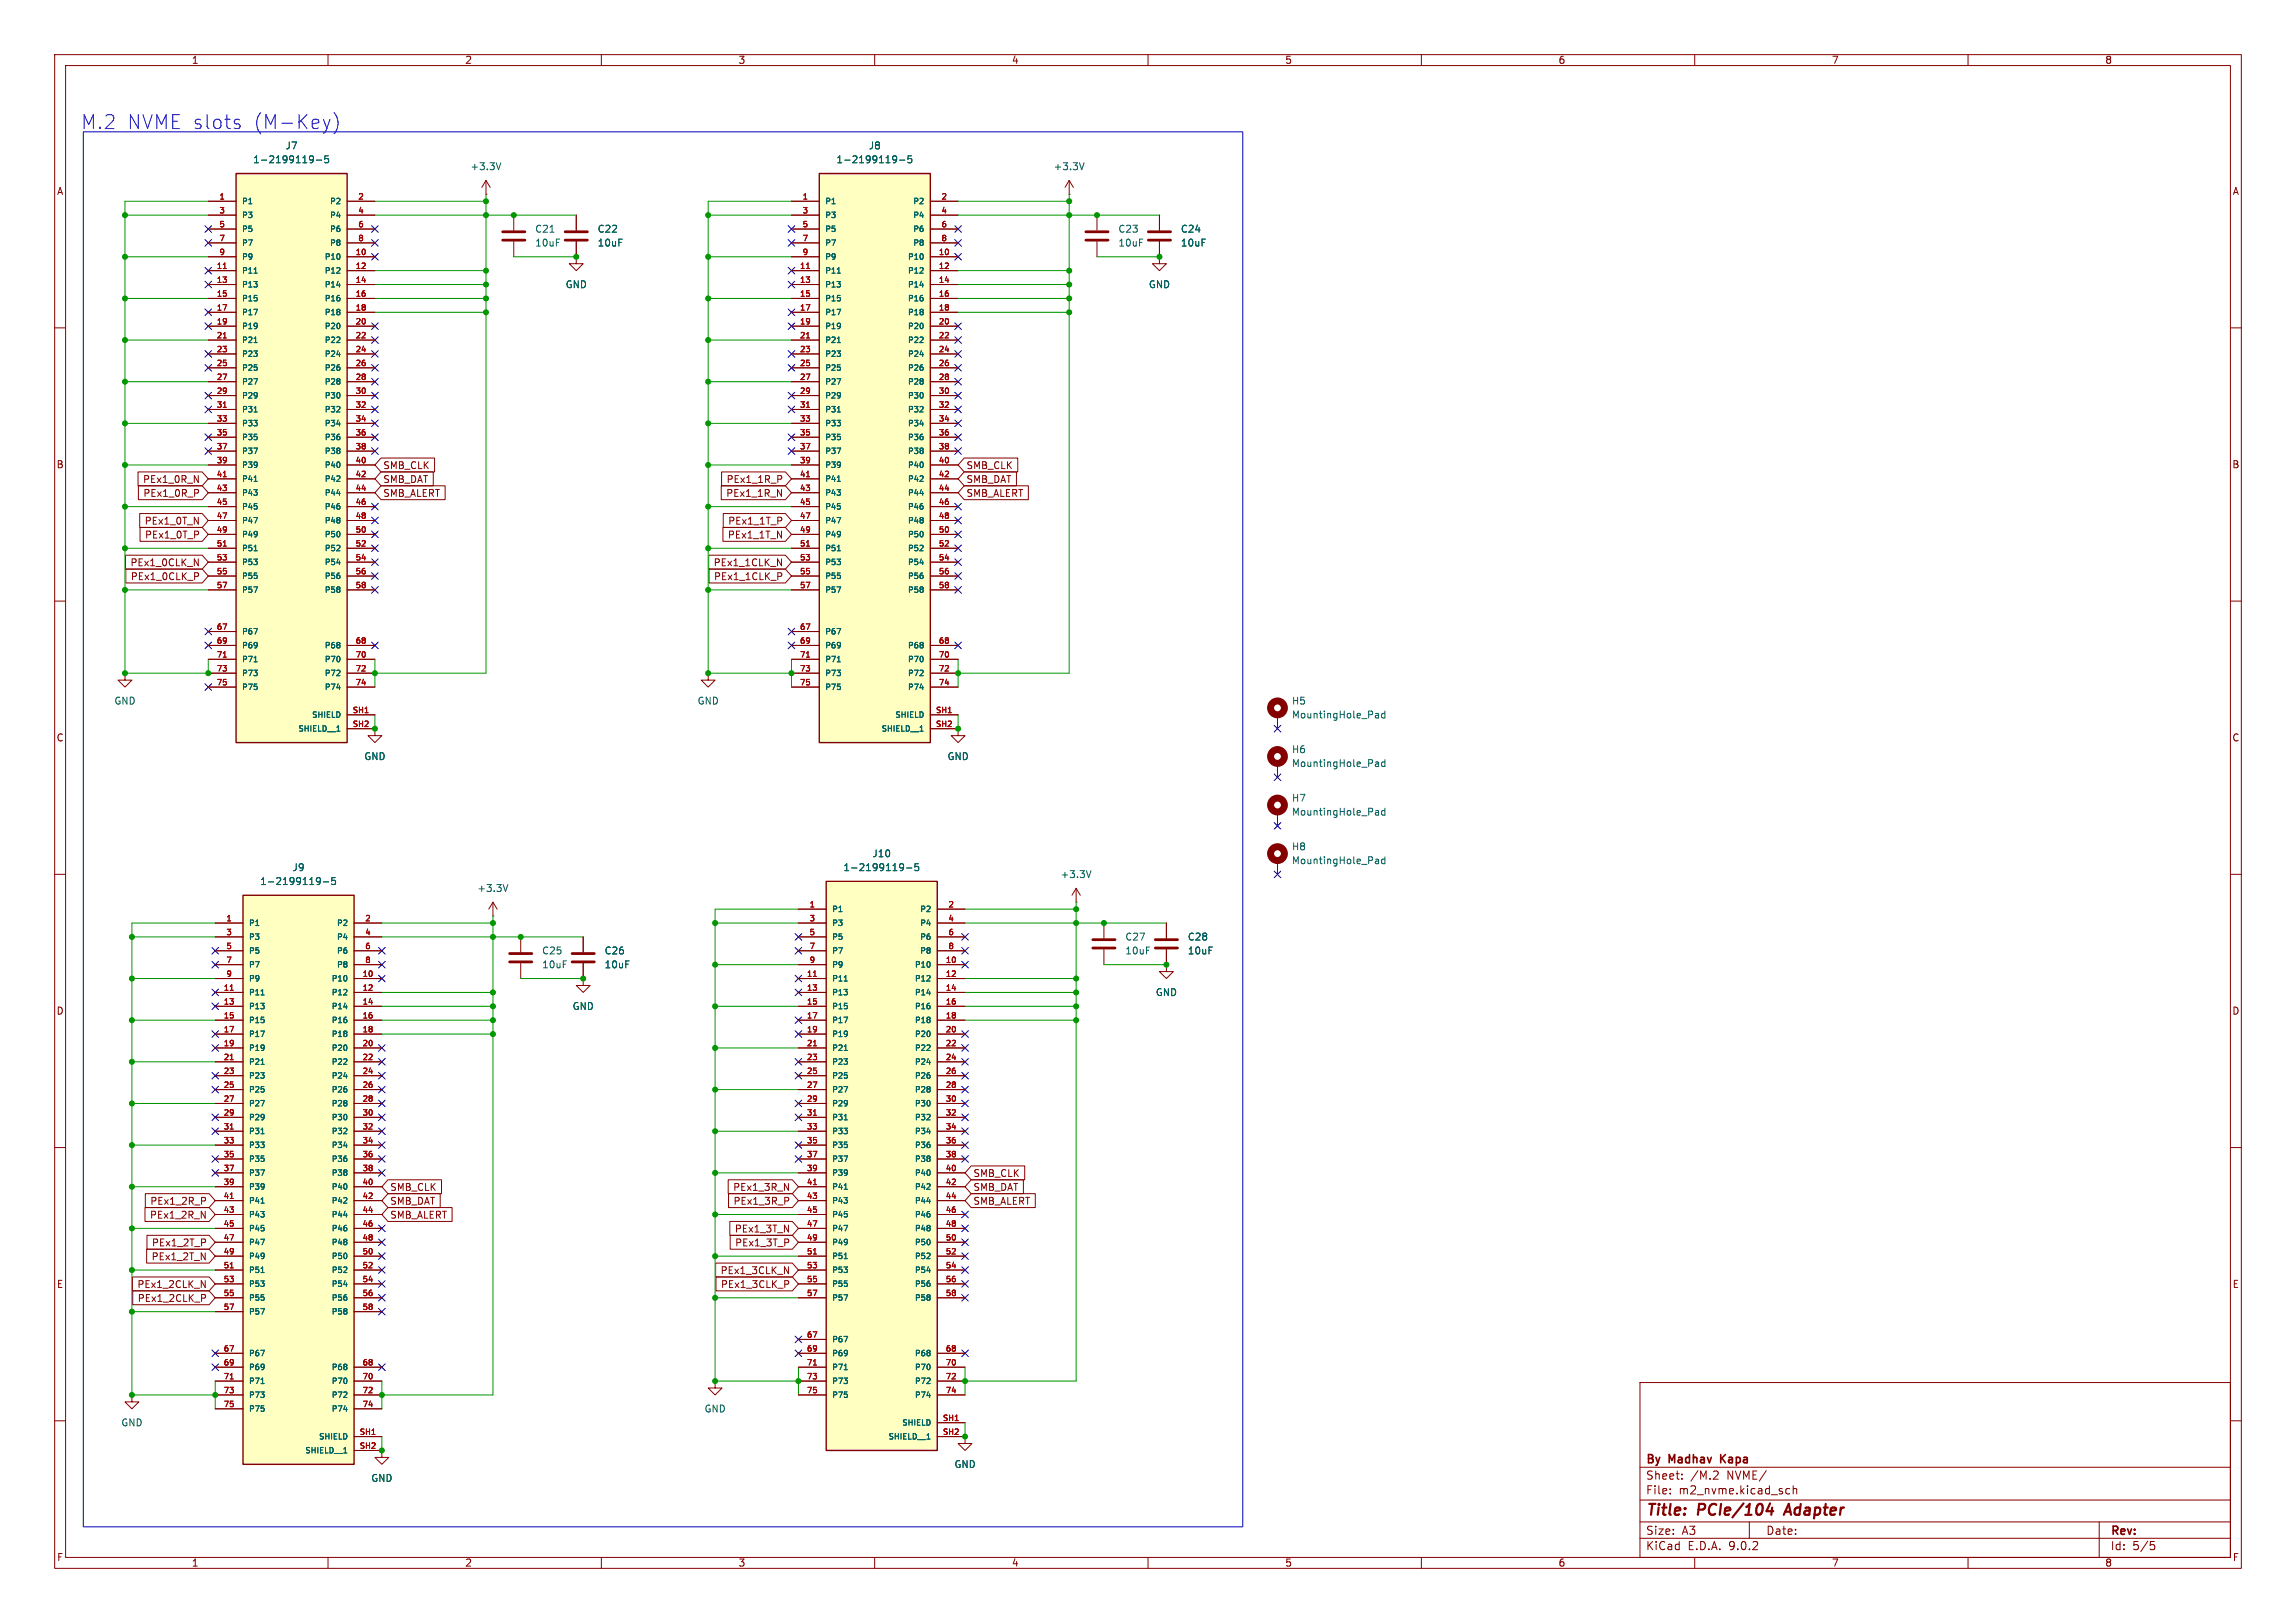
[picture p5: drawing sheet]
<svg xmlns="http://www.w3.org/2000/svg" width="420mm" height="297mm" viewBox="0 0 420 297" stroke-linecap="round" stroke-linejoin="round" font-family="sans-serif">
<defs><g id="words">
<g font-size="3.5" fill="#0000c2">
<text x="14.8" y="23.9">M.2</text>
<text x="23.2" y="23.9">NVME slots</text>
<text x="46.2" y="23.9">(M-Key)</text>
</g>
<g font-size="2.8" fill="#840000">
<text x="301" y="277.9">Title:</text>
<text x="310.6" y="277.9">PCIe/104</text>
<text x="327.4" y="277.9">Adapter</text>
</g>
<g font-size="2.1" fill="#840000">
<text x="301" y="268.2">By</text>
<text x="305.4" y="268.2">Madhav</text>
<text x="315.4" y="268.2">Kapa</text>
<text x="301" y="273.7">File:</text>
<text x="301" y="271">Sheet:</text>
<text x="307.1" y="273.7">m2_nvme.kicad_sch</text>
<text x="309.2" y="271">/M.2</text>
<text x="315.9" y="271">NVME/</text>
<text x="301" y="281.1">Size:</text>
<text x="307.6" y="281.1">A3</text>
<text x="323" y="281.1">Date:</text>
<text x="386" y="281.3">Rev:</text>
<text x="301" y="283.9">KiCad</text>
<text x="308.7" y="283.9">E.D.A.</text>
<text x="316.3" y="283.9">9.0.2</text>
<text x="386" y="283.9">Id:</text>
<text x="390.1" y="283.9">5/5</text>
</g>
<g font-size="1.8" fill="#840000">
<text x="35" y="11.9">1</text>
<text x="85" y="11.9">2</text>
<text x="135" y="11.9">3</text>
<text x="185" y="11.9">4</text>
<text x="235" y="11.9">5</text>
<text x="285" y="11.9">6</text>
<text x="335" y="11.9">7</text>
<text x="385" y="11.9">8</text>
<text x="10.3" y="35.9">A</text>
<text x="408.3" y="35.9">A</text>
<text x="10.3" y="85.9">B</text>
<text x="26.1" y="88.6">PEx1_0R_N</text>
<text x="70" y="86">SMB_CLK</text>
<text x="70" y="88.6">SMB_DAT</text>
<text x="132.8" y="88.6">PEx1_1R_P</text>
<text x="176.7" y="86">SMB_CLK</text>
<text x="176.7" y="88.6">SMB_DAT</text>
<text x="408.2" y="85.9">B</text>
<text x="26.1" y="91.1">PEx1_0R_P</text>
<text x="70" y="91.1">SMB_ALERT</text>
<text x="132.7" y="91.1">PEx1_1R_N</text>
<text x="176.7" y="91.1">SMB_ALERT</text>
<text x="26.4" y="96.2">PEx1_0T_N</text>
<text x="26.4" y="98.7">PEx1_0T_P</text>
<text x="133" y="98.7">PEx1_1T_N</text>
<text x="133.1" y="96.2">PEx1_1T_P</text>
<text x="23.8" y="103.8">PEx1_0CLK_N</text>
<text x="23.8" y="106.4">PEx1_0CLK_P</text>
<text x="130.4" y="103.8">PEx1_1CLK_N</text>
<text x="130.5" y="106.4">PEx1_1CLK_P</text>
<text x="10.3" y="135.9">C</text>
<text x="408.2" y="135.9">C</text>
<text x="10.3" y="185.9">D</text>
<text x="408.2" y="185.9">D</text>
<text x="178" y="215.6">SMB_CLK</text>
<text x="27.4" y="220.7">PEx1_2R_P</text>
<text x="71.3" y="220.7">SMB_DAT</text>
<text x="71.3" y="218.1">SMB_CLK</text>
<text x="134" y="218.1">PEx1_3R_N</text>
<text x="134.1" y="220.7">PEx1_3R_P</text>
<text x="178" y="218.1">SMB_DAT</text>
<text x="178" y="220.7">SMB_ALERT</text>
<text x="27.3" y="223.2">PEx1_2R_N</text>
<text x="71.3" y="223.2">SMB_ALERT</text>
<text x="134.3" y="225.7">PEx1_3T_N</text>
<text x="27.6" y="230.8">PEx1_2T_N</text>
<text x="27.7" y="228.3">PEx1_2T_P</text>
<text x="131.7" y="233.4">PEx1_3CLK_N</text>
<text x="134.4" y="228.3">PEx1_3T_P</text>
<text x="10.3" y="235.9">E</text>
<text x="25" y="235.9">PEx1_2CLK_N</text>
<text x="25.1" y="238.4">PEx1_2CLK_P</text>
<text x="131.8" y="235.9">PEx1_3CLK_P</text>
<text x="408.3" y="235.9">E</text>
<text x="10.3" y="285.9">F</text>
<text x="35" y="286.9">1</text>
<text x="85" y="286.9">2</text>
<text x="135" y="286.9">3</text>
<text x="185" y="286.9">4</text>
<text x="235" y="286.9">5</text>
<text x="285" y="286.9">6</text>
<text x="335" y="286.9">7</text>
<text x="385" y="286.9">8</text>
<text x="408.3" y="285.9">F</text>
</g>
<g font-size="1.8" fill="#006464">
<text x="52.1" y="27.5">J7</text>
<text x="158.8" y="27.5">J8</text>
<text x="46.2" y="30.1">1-2199119-5</text>
<text x="86" y="31.3">+3.3V</text>
<text x="152.9" y="30.1">1-2199119-5</text>
<text x="192.6" y="31.3">+3.3V</text>
<text x="97.8" y="42.8">C21</text>
<text x="97.8" y="45.3">10uF</text>
<text x="109.2" y="42.8">C22</text>
<text x="109.2" y="45.3">10uF</text>
<text x="204.5" y="42.8">C23</text>
<text x="204.5" y="45.3">10uF</text>
<text x="215.9" y="42.8">C24</text>
<text x="215.9" y="45.3">10uF</text>
<text x="103.4" y="52.9">GND</text>
<text x="210.1" y="52.9">GND</text>
<text x="20.8" y="129.1">GND</text>
<text x="127.5" y="129.1">GND</text>
<text x="236.2" y="129.1">H5</text>
<text x="236.2" y="131.7">MountingHole_Pad</text>
<text x="66.5" y="139.3">GND</text>
<text x="173.2" y="139.3">GND</text>
<text x="236.2" y="138">H6</text>
<text x="236.2" y="140.6">MountingHole_Pad</text>
<text x="236.2" y="146.9">H7</text>
<text x="236.2" y="149.5">MountingHole_Pad</text>
<text x="236.2" y="155.8">H8</text>
<text x="53.4" y="159.6">J9</text>
<text x="154.2" y="159.6">1-2199119-5</text>
<text x="159.5" y="157.1">J10</text>
<text x="193.9" y="160.9">+3.3V</text>
<text x="236.2" y="158.3">MountingHole_Pad</text>
<text x="47.5" y="162.2">1-2199119-5</text>
<text x="87.2" y="163.4">+3.3V</text>
<text x="205.7" y="172.3">C27</text>
<text x="217.2" y="172.3">C28</text>
<text x="99.1" y="174.9">C25</text>
<text x="99.1" y="177.4">10uF</text>
<text x="110.5" y="174.9">C26</text>
<text x="110.5" y="177.4">10uF</text>
<text x="205.7" y="174.9">10uF</text>
<text x="217.2" y="174.9">10uF</text>
<text x="104.6" y="185">GND</text>
<text x="211.3" y="182.5">GND</text>
<text x="22.1" y="261.2">GND</text>
<text x="128.8" y="258.7">GND</text>
<text x="174.5" y="268.8">GND</text>
<text x="67.8" y="271.4">GND</text>
</g>
<g font-size="1.4" fill="#a90000">
<text x="40" y="36.6">1</text>
<text x="40" y="39.1">3</text>
<text x="40" y="41.7">5</text>
<text x="65.4" y="36.6">2</text>
<text x="65.4" y="39.1">4</text>
<text x="65.4" y="41.7">6</text>
<text x="146.7" y="36.6">1</text>
<text x="146.7" y="39.1">3</text>
<text x="146.7" y="41.7">5</text>
<text x="172.1" y="36.6">2</text>
<text x="172.1" y="39.1">4</text>
<text x="172.1" y="41.7">6</text>
<text x="40" y="44.2">7</text>
<text x="40" y="46.7">9</text>
<text x="64.9" y="46.7">10</text>
<text x="65.4" y="44.2">8</text>
<text x="146.7" y="44.2">7</text>
<text x="146.7" y="46.7">9</text>
<text x="171.6" y="46.7">10</text>
<text x="172.1" y="44.2">8</text>
<text x="39.5" y="49.3">11</text>
<text x="39.5" y="51.8">13</text>
<text x="64.9" y="49.3">12</text>
<text x="64.9" y="51.8">14</text>
<text x="146.2" y="49.3">11</text>
<text x="146.2" y="51.8">13</text>
<text x="171.6" y="49.3">12</text>
<text x="171.6" y="51.8">14</text>
<text x="39.5" y="54.4">15</text>
<text x="39.5" y="56.9">17</text>
<text x="39.5" y="59.4">19</text>
<text x="64.9" y="54.4">16</text>
<text x="64.9" y="56.9">18</text>
<text x="64.9" y="59.4">20</text>
<text x="146.2" y="54.4">15</text>
<text x="146.2" y="56.9">17</text>
<text x="146.2" y="59.4">19</text>
<text x="171.6" y="54.4">16</text>
<text x="171.6" y="56.9">18</text>
<text x="171.6" y="59.4">20</text>
<text x="39.5" y="62">21</text>
<text x="39.5" y="64.5">23</text>
<text x="64.9" y="62">22</text>
<text x="64.9" y="64.5">24</text>
<text x="146.2" y="62">21</text>
<text x="146.2" y="64.5">23</text>
<text x="171.6" y="62">22</text>
<text x="171.6" y="64.5">24</text>
<text x="39.5" y="67.1">25</text>
<text x="39.5" y="69.6">27</text>
<text x="64.9" y="67.1">26</text>
<text x="64.9" y="69.6">28</text>
<text x="146.2" y="67.1">25</text>
<text x="146.2" y="69.6">27</text>
<text x="171.6" y="67.1">26</text>
<text x="171.6" y="69.6">28</text>
<text x="39.5" y="72.1">29</text>
<text x="39.5" y="74.7">31</text>
<text x="39.5" y="77.2">33</text>
<text x="64.9" y="72.1">30</text>
<text x="64.9" y="74.7">32</text>
<text x="64.9" y="77.2">34</text>
<text x="146.2" y="72.1">29</text>
<text x="146.2" y="74.7">31</text>
<text x="146.2" y="77.2">33</text>
<text x="171.6" y="72.1">30</text>
<text x="171.6" y="74.7">32</text>
<text x="171.6" y="77.2">34</text>
<text x="39.5" y="79.8">35</text>
<text x="39.5" y="82.3">37</text>
<text x="64.9" y="79.8">36</text>
<text x="64.9" y="82.3">38</text>
<text x="146.2" y="79.8">35</text>
<text x="146.2" y="82.3">37</text>
<text x="171.6" y="79.8">36</text>
<text x="171.6" y="82.3">38</text>
<text x="39.5" y="84.8">39</text>
<text x="39.5" y="87.4">41</text>
<text x="39.5" y="89.9">43</text>
<text x="64.9" y="84.8">40</text>
<text x="64.9" y="87.4">42</text>
<text x="64.9" y="89.9">44</text>
<text x="146.2" y="84.8">39</text>
<text x="146.2" y="87.4">41</text>
<text x="146.2" y="89.9">43</text>
<text x="171.6" y="84.8">40</text>
<text x="171.6" y="87.4">42</text>
<text x="171.6" y="89.9">44</text>
<text x="39.5" y="92.5">45</text>
<text x="39.5" y="95">47</text>
<text x="64.9" y="92.5">46</text>
<text x="64.9" y="95">48</text>
<text x="146.2" y="92.5">45</text>
<text x="146.2" y="95">47</text>
<text x="171.6" y="92.5">46</text>
<text x="171.6" y="95">48</text>
<text x="39.5" y="97.5">49</text>
<text x="39.5" y="100.1">51</text>
<text x="64.9" y="97.5">50</text>
<text x="64.9" y="100.1">52</text>
<text x="146.2" y="97.5">49</text>
<text x="146.2" y="100.1">51</text>
<text x="171.6" y="97.5">50</text>
<text x="171.6" y="100.1">52</text>
<text x="39.5" y="102.6">53</text>
<text x="39.5" y="105.2">55</text>
<text x="39.5" y="107.7">57</text>
<text x="64.9" y="102.6">54</text>
<text x="64.9" y="105.2">56</text>
<text x="64.9" y="107.7">58</text>
<text x="146.2" y="102.6">53</text>
<text x="146.2" y="105.2">55</text>
<text x="146.2" y="107.7">57</text>
<text x="171.6" y="102.6">54</text>
<text x="171.6" y="105.2">56</text>
<text x="171.6" y="107.7">58</text>
<text x="39.5" y="115.3">67</text>
<text x="39.5" y="117.9">69</text>
<text x="64.9" y="117.9">68</text>
<text x="146.2" y="115.3">67</text>
<text x="146.2" y="117.9">69</text>
<text x="171.6" y="117.9">68</text>
<text x="39.5" y="120.4">71</text>
<text x="39.5" y="122.9">73</text>
<text x="39.5" y="125.5">75</text>
<text x="64.9" y="120.4">70</text>
<text x="64.9" y="122.9">72</text>
<text x="64.9" y="125.5">74</text>
<text x="146.2" y="120.4">71</text>
<text x="146.2" y="122.9">73</text>
<text x="146.2" y="125.5">75</text>
<text x="171.6" y="120.4">70</text>
<text x="171.6" y="122.9">72</text>
<text x="171.6" y="125.5">74</text>
<text x="64.4" y="130.6">SH1</text>
<text x="171.1" y="130.6">SH1</text>
<text x="64.4" y="133.1">SH2</text>
<text x="171.1" y="133.1">SH2</text>
<text x="148" y="166.1">1</text>
<text x="173.4" y="166.1">2</text>
<text x="41.3" y="168.7">1</text>
<text x="41.3" y="171.2">3</text>
<text x="41.3" y="173.7">5</text>
<text x="66.7" y="168.7">2</text>
<text x="66.7" y="171.2">4</text>
<text x="66.7" y="173.7">6</text>
<text x="148" y="168.7">3</text>
<text x="148" y="171.2">5</text>
<text x="148" y="173.7">7</text>
<text x="173.4" y="168.7">4</text>
<text x="173.4" y="171.2">6</text>
<text x="173.4" y="173.7">8</text>
<text x="41.3" y="176.3">7</text>
<text x="41.3" y="178.8">9</text>
<text x="66.2" y="178.8">10</text>
<text x="66.7" y="176.3">8</text>
<text x="147.5" y="178.8">11</text>
<text x="148" y="176.3">9</text>
<text x="172.9" y="176.3">10</text>
<text x="172.9" y="178.8">12</text>
<text x="40.8" y="181.4">11</text>
<text x="40.8" y="183.9">13</text>
<text x="66.2" y="181.4">12</text>
<text x="66.2" y="183.9">14</text>
<text x="147.5" y="181.4">13</text>
<text x="147.5" y="183.9">15</text>
<text x="172.9" y="181.4">14</text>
<text x="172.9" y="183.9">16</text>
<text x="40.8" y="186.4">15</text>
<text x="40.8" y="189">17</text>
<text x="40.8" y="191.5">19</text>
<text x="66.2" y="186.4">16</text>
<text x="66.2" y="189">18</text>
<text x="66.2" y="191.5">20</text>
<text x="147.5" y="186.4">17</text>
<text x="147.5" y="189">19</text>
<text x="147.5" y="191.5">21</text>
<text x="172.9" y="186.4">18</text>
<text x="172.9" y="189">20</text>
<text x="172.9" y="191.5">22</text>
<text x="40.8" y="194.1">21</text>
<text x="40.8" y="196.6">23</text>
<text x="66.2" y="194.1">22</text>
<text x="66.2" y="196.6">24</text>
<text x="147.5" y="194.1">23</text>
<text x="147.5" y="196.6">25</text>
<text x="172.9" y="194.1">24</text>
<text x="172.9" y="196.6">26</text>
<text x="40.8" y="199.1">25</text>
<text x="40.8" y="201.7">27</text>
<text x="66.2" y="199.1">26</text>
<text x="66.2" y="201.7">28</text>
<text x="147.5" y="199.1">27</text>
<text x="147.5" y="201.7">29</text>
<text x="172.9" y="199.1">28</text>
<text x="172.9" y="201.7">30</text>
<text x="40.8" y="204.2">29</text>
<text x="40.8" y="206.8">31</text>
<text x="40.8" y="209.3">33</text>
<text x="66.2" y="204.2">30</text>
<text x="66.2" y="206.8">32</text>
<text x="66.2" y="209.3">34</text>
<text x="147.5" y="204.2">31</text>
<text x="147.5" y="206.8">33</text>
<text x="147.5" y="209.3">35</text>
<text x="172.9" y="204.2">32</text>
<text x="172.9" y="206.8">34</text>
<text x="172.9" y="209.3">36</text>
<text x="40.8" y="211.8">35</text>
<text x="40.8" y="214.4">37</text>
<text x="66.2" y="211.8">36</text>
<text x="66.2" y="214.4">38</text>
<text x="147.5" y="211.8">37</text>
<text x="147.5" y="214.4">39</text>
<text x="172.9" y="211.8">38</text>
<text x="172.9" y="214.4">40</text>
<text x="40.8" y="216.9">39</text>
<text x="40.8" y="219.5">41</text>
<text x="40.8" y="222">43</text>
<text x="66.2" y="216.9">40</text>
<text x="66.2" y="219.5">42</text>
<text x="66.2" y="222">44</text>
<text x="147.5" y="216.9">41</text>
<text x="147.5" y="219.5">43</text>
<text x="147.5" y="222">45</text>
<text x="172.9" y="216.9">42</text>
<text x="172.9" y="219.5">44</text>
<text x="172.9" y="222">46</text>
<text x="40.8" y="224.5">45</text>
<text x="40.8" y="227.1">47</text>
<text x="66.2" y="224.5">46</text>
<text x="66.2" y="227.1">48</text>
<text x="147.5" y="224.5">47</text>
<text x="147.5" y="227.1">49</text>
<text x="172.9" y="224.5">48</text>
<text x="172.9" y="227.1">50</text>
<text x="40.8" y="229.6">49</text>
<text x="40.8" y="232.2">51</text>
<text x="66.2" y="229.6">50</text>
<text x="66.2" y="232.2">52</text>
<text x="147.5" y="229.6">51</text>
<text x="147.5" y="232.2">53</text>
<text x="172.9" y="229.6">52</text>
<text x="172.9" y="232.2">54</text>
<text x="40.8" y="234.7">53</text>
<text x="40.8" y="237.2">55</text>
<text x="40.8" y="239.8">57</text>
<text x="66.2" y="234.7">54</text>
<text x="66.2" y="237.2">56</text>
<text x="66.2" y="239.8">58</text>
<text x="147.5" y="234.7">55</text>
<text x="147.5" y="237.2">57</text>
<text x="172.9" y="234.7">56</text>
<text x="172.9" y="237.2">58</text>
<text x="147.5" y="244.9">67</text>
<text x="40.8" y="247.4">67</text>
<text x="40.8" y="249.9">69</text>
<text x="66.2" y="249.9">68</text>
<text x="147.5" y="247.4">69</text>
<text x="147.5" y="249.9">71</text>
<text x="172.9" y="247.4">68</text>
<text x="172.9" y="249.9">70</text>
<text x="40.8" y="252.5">71</text>
<text x="40.8" y="255">73</text>
<text x="40.8" y="257.6">75</text>
<text x="66.2" y="252.5">70</text>
<text x="66.2" y="255">72</text>
<text x="66.2" y="257.6">74</text>
<text x="147.5" y="252.5">73</text>
<text x="147.5" y="255">75</text>
<text x="172.9" y="252.5">72</text>
<text x="172.9" y="255">74</text>
<text x="65.7" y="262.6">SH1</text>
<text x="172.4" y="260.1">SH1</text>
<text x="172.4" y="262.6">SH2</text>
<text x="65.7" y="265.2">SH2</text>
</g>
<g font-size="1.4" fill="#006464">
<text x="44.2" y="37.6">P1</text>
<text x="44.2" y="40.1">P3</text>
<text x="60.2" y="37.6">P2</text>
<text x="60.2" y="40.1">P4</text>
<text x="150.9" y="37.6">P1</text>
<text x="150.9" y="40.1">P3</text>
<text x="166.9" y="37.6">P2</text>
<text x="166.9" y="40.1">P4</text>
<text x="44.2" y="42.6">P5</text>
<text x="44.2" y="45.2">P7</text>
<text x="44.2" y="47.7">P9</text>
<text x="59.3" y="47.7">P10</text>
<text x="60.2" y="42.6">P6</text>
<text x="60.2" y="45.2">P8</text>
<text x="150.9" y="42.6">P5</text>
<text x="150.9" y="45.2">P7</text>
<text x="150.9" y="47.7">P9</text>
<text x="166" y="47.7">P10</text>
<text x="166.9" y="42.6">P6</text>
<text x="166.9" y="45.2">P8</text>
<text x="44.2" y="50.3">P11</text>
<text x="44.2" y="52.8">P13</text>
<text x="59.3" y="50.3">P12</text>
<text x="59.3" y="52.8">P14</text>
<text x="150.9" y="50.3">P11</text>
<text x="150.9" y="52.8">P13</text>
<text x="166" y="50.3">P12</text>
<text x="166" y="52.8">P14</text>
<text x="44.2" y="55.3">P15</text>
<text x="44.2" y="57.9">P17</text>
<text x="59.3" y="55.3">P16</text>
<text x="59.3" y="57.9">P18</text>
<text x="150.9" y="55.3">P15</text>
<text x="150.9" y="57.9">P17</text>
<text x="166" y="55.3">P16</text>
<text x="166" y="57.9">P18</text>
<text x="44.2" y="60.4">P19</text>
<text x="44.2" y="63">P21</text>
<text x="44.2" y="65.5">P23</text>
<text x="59.3" y="60.4">P20</text>
<text x="59.3" y="63">P22</text>
<text x="59.3" y="65.5">P24</text>
<text x="150.9" y="60.4">P19</text>
<text x="150.9" y="63">P21</text>
<text x="150.9" y="65.5">P23</text>
<text x="166" y="60.4">P20</text>
<text x="166" y="63">P22</text>
<text x="166" y="65.5">P24</text>
<text x="44.2" y="68">P25</text>
<text x="44.2" y="70.6">P27</text>
<text x="59.3" y="68">P26</text>
<text x="59.3" y="70.6">P28</text>
<text x="150.9" y="68">P25</text>
<text x="150.9" y="70.6">P27</text>
<text x="166" y="68">P26</text>
<text x="166" y="70.6">P28</text>
<text x="44.2" y="73.1">P29</text>
<text x="44.2" y="75.7">P31</text>
<text x="59.3" y="73.1">P30</text>
<text x="59.3" y="75.7">P32</text>
<text x="150.9" y="73.1">P29</text>
<text x="150.9" y="75.7">P31</text>
<text x="166" y="73.1">P30</text>
<text x="166" y="75.7">P32</text>
<text x="44.2" y="78.2">P33</text>
<text x="44.2" y="80.7">P35</text>
<text x="44.2" y="83.3">P37</text>
<text x="59.3" y="78.2">P34</text>
<text x="59.3" y="80.7">P36</text>
<text x="59.3" y="83.3">P38</text>
<text x="150.9" y="78.2">P33</text>
<text x="150.9" y="80.7">P35</text>
<text x="150.9" y="83.3">P37</text>
<text x="166" y="78.2">P34</text>
<text x="166" y="80.7">P36</text>
<text x="166" y="83.3">P38</text>
<text x="44.2" y="85.8">P39</text>
<text x="44.2" y="88.4">P41</text>
<text x="59.3" y="85.8">P40</text>
<text x="59.3" y="88.4">P42</text>
<text x="150.9" y="85.8">P39</text>
<text x="150.9" y="88.4">P41</text>
<text x="166" y="85.8">P40</text>
<text x="166" y="88.4">P42</text>
<text x="44.2" y="90.9">P43</text>
<text x="44.2" y="93.4">P45</text>
<text x="44.2" y="96">P47</text>
<text x="59.3" y="90.9">P44</text>
<text x="59.3" y="93.4">P46</text>
<text x="59.3" y="96">P48</text>
<text x="150.9" y="90.9">P43</text>
<text x="150.9" y="93.4">P45</text>
<text x="150.9" y="96">P47</text>
<text x="166" y="90.9">P44</text>
<text x="166" y="93.4">P46</text>
<text x="166" y="96">P48</text>
<text x="44.2" y="98.5">P49</text>
<text x="44.2" y="101.1">P51</text>
<text x="59.3" y="98.5">P50</text>
<text x="59.3" y="101.1">P52</text>
<text x="150.9" y="98.5">P49</text>
<text x="150.9" y="101.1">P51</text>
<text x="166" y="98.5">P50</text>
<text x="166" y="101.1">P52</text>
<text x="44.2" y="103.6">P53</text>
<text x="44.2" y="106.1">P55</text>
<text x="59.3" y="103.6">P54</text>
<text x="59.3" y="106.1">P56</text>
<text x="150.9" y="103.6">P53</text>
<text x="150.9" y="106.1">P55</text>
<text x="166" y="103.6">P54</text>
<text x="166" y="106.1">P56</text>
<text x="44.2" y="108.7">P57</text>
<text x="59.3" y="108.7">P58</text>
<text x="150.9" y="108.7">P57</text>
<text x="166" y="108.7">P58</text>
<text x="44.2" y="116.3">P67</text>
<text x="44.2" y="118.8">P69</text>
<text x="59.3" y="118.8">P68</text>
<text x="150.9" y="116.3">P67</text>
<text x="150.9" y="118.8">P69</text>
<text x="166" y="118.8">P68</text>
<text x="44.2" y="121.4">P71</text>
<text x="44.2" y="123.9">P73</text>
<text x="59.3" y="121.4">P70</text>
<text x="59.3" y="123.9">P72</text>
<text x="150.9" y="121.4">P71</text>
<text x="150.9" y="123.9">P73</text>
<text x="166" y="121.4">P70</text>
<text x="166" y="123.9">P72</text>
<text x="44.2" y="126.5">P75</text>
<text x="57" y="131.5">SHIELD</text>
<text x="59.3" y="126.5">P74</text>
<text x="150.9" y="126.5">P75</text>
<text x="163.6" y="131.5">SHIELD</text>
<text x="166" y="126.5">P74</text>
<text x="54.4" y="134.1">SHIELD__1</text>
<text x="161.1" y="134.1">SHIELD__1</text>
<text x="152.1" y="167.1">P1</text>
<text x="168.2" y="167.1">P2</text>
<text x="45.5" y="169.6">P1</text>
<text x="45.5" y="172.2">P3</text>
<text x="61.5" y="169.6">P2</text>
<text x="61.5" y="172.2">P4</text>
<text x="152.1" y="169.6">P3</text>
<text x="152.1" y="172.2">P5</text>
<text x="168.2" y="169.6">P4</text>
<text x="168.2" y="172.2">P6</text>
<text x="45.5" y="174.7">P5</text>
<text x="45.5" y="177.3">P7</text>
<text x="45.5" y="179.8">P9</text>
<text x="60.5" y="179.8">P10</text>
<text x="61.5" y="174.7">P6</text>
<text x="61.5" y="177.3">P8</text>
<text x="152.1" y="174.7">P7</text>
<text x="152.1" y="177.3">P9</text>
<text x="152.1" y="179.8">P11</text>
<text x="167.2" y="177.3">P10</text>
<text x="167.2" y="179.8">P12</text>
<text x="168.2" y="174.7">P8</text>
<text x="45.5" y="182.3">P11</text>
<text x="45.5" y="184.9">P13</text>
<text x="60.5" y="182.3">P12</text>
<text x="60.5" y="184.9">P14</text>
<text x="152.1" y="182.3">P13</text>
<text x="152.1" y="184.9">P15</text>
<text x="167.2" y="182.3">P14</text>
<text x="167.2" y="184.9">P16</text>
<text x="45.5" y="187.4">P15</text>
<text x="45.5" y="190">P17</text>
<text x="60.5" y="187.4">P16</text>
<text x="60.5" y="190">P18</text>
<text x="152.1" y="187.4">P17</text>
<text x="152.1" y="190">P19</text>
<text x="167.2" y="187.4">P18</text>
<text x="167.2" y="190">P20</text>
<text x="45.5" y="192.5">P19</text>
<text x="45.5" y="195">P21</text>
<text x="45.5" y="197.6">P23</text>
<text x="60.5" y="192.5">P20</text>
<text x="60.5" y="195">P22</text>
<text x="60.5" y="197.6">P24</text>
<text x="152.1" y="192.5">P21</text>
<text x="152.1" y="195">P23</text>
<text x="152.1" y="197.6">P25</text>
<text x="167.2" y="192.5">P22</text>
<text x="167.2" y="195">P24</text>
<text x="167.2" y="197.6">P26</text>
<text x="45.5" y="200.1">P25</text>
<text x="45.5" y="202.7">P27</text>
<text x="60.5" y="200.1">P26</text>
<text x="60.5" y="202.7">P28</text>
<text x="152.1" y="200.1">P27</text>
<text x="152.1" y="202.7">P29</text>
<text x="167.2" y="200.1">P28</text>
<text x="167.2" y="202.7">P30</text>
<text x="45.5" y="205.2">P29</text>
<text x="45.5" y="207.7">P31</text>
<text x="60.5" y="205.2">P30</text>
<text x="60.5" y="207.7">P32</text>
<text x="152.1" y="205.2">P31</text>
<text x="152.1" y="207.7">P33</text>
<text x="167.2" y="205.2">P32</text>
<text x="167.2" y="207.7">P34</text>
<text x="45.5" y="210.3">P33</text>
<text x="45.5" y="212.8">P35</text>
<text x="45.5" y="215.4">P37</text>
<text x="60.5" y="210.3">P34</text>
<text x="60.5" y="212.8">P36</text>
<text x="60.5" y="215.4">P38</text>
<text x="152.1" y="210.3">P35</text>
<text x="152.1" y="212.8">P37</text>
<text x="152.1" y="215.4">P39</text>
<text x="167.2" y="210.3">P36</text>
<text x="167.2" y="212.8">P38</text>
<text x="167.2" y="215.4">P40</text>
<text x="45.5" y="217.9">P39</text>
<text x="45.5" y="220.4">P41</text>
<text x="60.5" y="217.9">P40</text>
<text x="60.5" y="220.4">P42</text>
<text x="152.1" y="217.9">P41</text>
<text x="152.1" y="220.4">P43</text>
<text x="167.2" y="217.9">P42</text>
<text x="167.2" y="220.4">P44</text>
<text x="45.5" y="223">P43</text>
<text x="45.5" y="225.5">P45</text>
<text x="60.5" y="223">P44</text>
<text x="60.5" y="225.5">P46</text>
<text x="152.1" y="223">P45</text>
<text x="152.1" y="225.5">P47</text>
<text x="167.2" y="223">P46</text>
<text x="167.2" y="225.5">P48</text>
<text x="45.5" y="228.1">P47</text>
<text x="45.5" y="230.6">P49</text>
<text x="45.5" y="233.1">P51</text>
<text x="60.5" y="228.1">P48</text>
<text x="60.5" y="230.6">P50</text>
<text x="60.5" y="233.1">P52</text>
<text x="152.1" y="228.1">P49</text>
<text x="152.1" y="230.6">P51</text>
<text x="152.1" y="233.1">P53</text>
<text x="167.2" y="228.1">P50</text>
<text x="167.2" y="230.6">P52</text>
<text x="167.2" y="233.1">P54</text>
<text x="45.5" y="235.7">P53</text>
<text x="45.5" y="238.2">P55</text>
<text x="60.5" y="235.7">P54</text>
<text x="60.5" y="238.2">P56</text>
<text x="152.1" y="235.7">P55</text>
<text x="152.1" y="238.2">P57</text>
<text x="167.2" y="235.7">P56</text>
<text x="167.2" y="238.2">P58</text>
<text x="45.5" y="240.8">P57</text>
<text x="60.5" y="240.8">P58</text>
<text x="152.1" y="245.8">P67</text>
<text x="45.5" y="248.4">P67</text>
<text x="45.5" y="250.9">P69</text>
<text x="60.5" y="250.9">P68</text>
<text x="152.1" y="248.4">P69</text>
<text x="152.1" y="250.9">P71</text>
<text x="167.2" y="248.4">P68</text>
<text x="167.2" y="250.9">P70</text>
<text x="45.5" y="253.5">P71</text>
<text x="45.5" y="256">P73</text>
<text x="60.5" y="253.5">P70</text>
<text x="60.5" y="256">P72</text>
<text x="152.1" y="253.5">P73</text>
<text x="152.1" y="256">P75</text>
<text x="167.2" y="253.5">P72</text>
<text x="167.2" y="256">P74</text>
<text x="45.5" y="258.5">P75</text>
<text x="58.2" y="263.6">SHIELD</text>
<text x="60.5" y="258.5">P74</text>
<text x="162.4" y="263.6">SHIELD__1</text>
<text x="164.9" y="261.1">SHIELD</text>
<text x="55.7" y="266.2">SHIELD__1</text>
</g>
</g></defs>
<g fill="none" stroke="#840000" stroke-width=".18">
<path d="M10 10h400v277h-400zM12 12h396v273h-396zM60 10v2M110 10v2M160 10v2M210 10v2M260 10v2M310 10v2M360 10v2M94 39.4v2.8M94 44.2v2.8M10 60h2"/>
<path d="M408 60h2M10 110h2M408 110h2M22.9 123.2v1.3h1.2l-1.2 1.2-1.3-1.2h1.3M22.9 123.2h.1M68.6 133.4v1.2h1.2l-1.2 1.3-1.3-1.3h1.3M68.6 133.4h.1M10 160h2M408 160h2M10 210h2M408 210h2M24.1 255.3v1.2h1.3l-1.3 1.3-1.2-1.3h1.2"/>
<path d="M24.1 255.3h.1M300 253h108v32h-108zM10 260h2M69.8 265.4v1.3h1.3l-1.3 1.3-1.2-1.3h1.2M69.8 265.4h.1M300 278.5h108M300 274.5h108M300 268.5h108M305.5 273.2v.2M305.5 272.5v.1M307.7 270.5v.2M307.7 269.8v.1"/>
<path d="M313.7 269.2l.5 .1 .1 .3-.9 1.1h.9M320 278.5v3M326.7 273.1l.2 .3 .5-.1M327.4 272.5l-.5-.1-.2 .3M328 272.5l.2-.1 .4 .1 .1 .9M328 271.9v1.5M384 278.5v6.5M408 260h2M60 285v2M110 285v2M160 285v2M210 285v2"/>
<path d="M260 285v2M300 281.5h108M310 285v2M360 285v2M393.4 282.1h.7M393.5 282.7h.4l.3 .2-.2 .6-.5 .1"/>
</g>
<path d="M323.8 275.1l-.7 1.4h1.3M324.2 275.9l-.2 1.3M327.2 275.2l-.9 2" fill="none" stroke="#840000" stroke-width=".4"/>
<path d="M314.8 266.2v1.5M315.6 266.2l-.8 .8" fill="none" stroke="#840000" stroke-width=".3"/>
<path d="M91.9 42.4h4.1M91.9 43.9h4.1" fill="none" stroke="#840000" stroke-width=".51"/>
<path d="M100.6 42.5h.7" fill="none" stroke="#006464" stroke-width=".18"/>
<path d="M44.4 163.8h20.4v104.2h-20.4z" fill="#ffffc2"/>
<path d="M44.4 163.8h20.4v104.2h-20.4z" fill="none" stroke="#840000" stroke-width=".25"/>
<g fill="none" stroke="#840000" stroke-width=".18">
<path d="M212.1 39.4v2.8M105.4 47v1.3h1.3l-1.3 1.2-1.3-1.2h1.3M105.4 47h.1M212.1 44.2v2.8M129.5 123.2v1.3h1.3l-1.3 1.2-1.2-1.2h1.2M129.5 123.2h.1M175.3 133.4v1.2h1.2l-1.2 1.3-1.3-1.3h1.3M175.3 133.4h.1M39.4 168.9h5M39.4 171.5h5M39.4 174h5M39.4 176.5h5"/>
<path d="M39.4 179.1h5M64.8 168.9h5M64.8 171.5h5M64.8 174h5M64.8 176.5h5M64.8 179.1h5M213.4 176.5v1.3h1.2l-1.2 1.3-1.3-1.3h1.3M213.4 176.5h.1M39.4 181.6h5M39.4 184.2h5M39.4 186.7h5M39.4 189.2h5"/>
<path d="M39.4 191.8h5M39.4 194.3h5M39.4 196.9h5M39.4 199.4h5M64.8 181.6h5M64.8 184.2h5M64.8 186.7h5M64.8 189.2h5M64.8 191.8h5M64.8 194.3h5M64.8 196.9h5M64.8 199.4h5"/>
<path d="M39.4 201.9h5M39.4 204.5h5M39.4 207h5M39.4 209.6h5M39.4 212.1h5M39.4 214.6h5M39.4 217.2h5M39.4 219.7h5M64.8 201.9h5M64.8 204.5h5M64.8 207h5M64.8 209.6h5"/>
<path d="M64.8 212.1h5M64.8 214.6h5M64.8 217.2h5M64.8 219.7h5M39.4 222.2h5M39.4 224.8h5M39.4 227.3h5M39.4 229.9h5M39.4 232.4h5M39.4 234.9h5M39.4 237.5h5M64.8 222.2h5"/>
<path d="M64.8 224.8h5M64.8 227.3h5M64.8 229.9h5M64.8 232.4h5M64.8 234.9h5M64.8 237.5h5M39.4 240h5M39.4 247.6h5M39.4 250.2h5M39.4 252.7h5M39.4 255.3h5M39.4 257.8h5"/>
<path d="M64.8 240h5M64.8 250.2h5M64.8 252.7h5M64.8 255.3h5M64.8 257.8h5M130.8 252.7v1.3h1.3l-1.3 1.3-1.3-1.3h1.3M130.8 252.7h.1M64.8 262.9h5M64.8 265.4h5M176.5 262.9v1.3h1.3l-1.3 1.2-1.2-1.2h1.2M176.5 262.9h.1"/>
</g>
<path d="M58 160.7l.4-.1 .2 .2a.84 .84 0 0 1-.4 1.1h-.2M58.6 161.1l-.2 .3-.4-.1M59.1 161.4h1M61.3 160.6h-.6v.6l.1-.1h.5l.1 .2-.1 .4-.2 .2-.4-.2M47.7 182.1h.6M47.7 194.8h.6M47.7 207.5h.6M47.7 220.2h.6M47.7 232.9h.6M47.7 253.2h.6M62.9 265.9h.6" fill="none" stroke="#006464" stroke-width=".18"/>
<path d="M42.1 181.2h.6M42.1 193.9h.6M42.1 206.6h.6M42.1 219.3h.6M42.1 232h.6M42.1 252.3h.6" fill="none" stroke="#a90000" stroke-width=".18"/>
<path d="M210.1 42.4h4M210.1 43.9h4" fill="none" stroke="#840000" stroke-width=".51"/>
<path d="M43.2 31.8h20.3v104.1h-20.3z" fill="#ffffc2"/>
<path d="M43.2 31.8h20.3v104.1h-20.3z" fill="none" stroke="#840000" stroke-width=".25"/>
<g fill="none" stroke="#840000" stroke-width=".18">
<path d="M38.1 36.8h5.1M38.1 39.4h5.1M63.5 36.8h5.1M63.5 39.4h5.1M88.9 35.6h.1M88.9 33l-.8 1.3M88.9 33l.8 1.3M88.9 33v2.6M38.1 41.9h5.1M38.1 44.5h5.1M38.1 47h5.1M38.1 49.5h5.1"/>
<path d="M38.1 52.1h5.1M38.1 54.6h5.1M38.1 57.2h5.1M38.1 59.7h5.1M63.5 41.9h5.1M63.5 44.5h5.1M63.5 47h5.1M63.5 49.5h5.1M63.5 52.1h5.1M63.5 54.6h5.1M63.5 57.2h5.1M63.5 59.7h5.1"/>
<path d="M38.1 62.2h5.1M38.1 64.8h5.1M38.1 67.3h5.1M38.1 69.9h5.1M38.1 72.4h5.1M38.1 74.9h5.1M38.1 77.5h5.1M63.5 62.2h5.1M63.5 64.8h5.1M63.5 67.3h5.1M63.5 69.9h5.1M63.5 72.4h5.1"/>
<path d="M63.5 74.9h5.1M63.5 77.5h5.1M38.1 80h5.1M38.1 82.6h5.1M38.1 85.1h5.1M38.1 87.6h5.1M38.1 90.2h5.1M38.1 92.7h5.1M38.1 95.3h5.1M38.1 97.8h5.1M63.5 80h5.1M63.5 82.6h5.1"/>
<path d="M63.5 85.1h5.1M63.5 87.6h5.1M63.5 90.2h5.1M63.5 92.7h5.1M63.5 95.3h5.1M63.5 97.8h5.1M38.1 100.3h5.1M38.1 102.9h5.1M38.1 105.4h5.1M38.1 108h5.1M38.1 115.6h5.1M38.1 118.1h5.1"/>
<path d="M63.5 100.3h5.1M63.5 102.9h5.1M63.5 105.4h5.1M63.5 108h5.1M63.5 118.1h5.1M38.1 120.7h5.1M38.1 123.2h5.1M38.1 125.7h5.1M63.5 120.7h5.1M63.5 123.2h5.1M63.5 125.7h5.1M63.5 130.8h5.1"/>
<path d="M63.5 133.4h5.1M90.2 167.6h.1M90.2 165.1l-.8 1.3M90.2 165.1l.7 1.3M90.2 165.1v2.5M106.7 179.1v1.2h1.2l-1.2 1.3-1.3-1.3h1.3M106.7 179.1h.1M106.7 171.5v2.7M106.7 176.3v2.8M196.8 165.1h.1M196.8 162.6l-.7 1.2M196.8 162.6l.8 1.2"/>
<path d="M196.8 162.6v2.5M213.4 168.9v2.8M213.4 173.7v2.8"/>
</g>
<g fill="none" stroke="#006464" stroke-width=".18">
<path d="M56.7 28.6l.4-.1 .2 .3a.84 .84 0 0 1-.3 1h-.3M57.3 29.1l-.2 .2-.4-.1M57.9 29.3h.9M60.1 28.5h-.7v.6l.2-.1 .4 .1 .1 .1v.5l-.2 .1-.5-.1M91.6 29.8l-.4 1.3M46.5 50h.6M46.5 62.7h.6M46.5 75.4h.6M46.5 88.1h.6M46.5 100.8h.6M46.5 121.1h.6M61.6 133.8h.6"/>
<path d="M199.6 159.3l-.5 1.3M92.9 161.9l-.4 1.2"/>
</g>
<path d="M40.8 49.1h.6M40.8 61.8h.6M40.8 74.5h.6M40.8 87.2h.6M40.8 99.9h.6M40.8 120.3h.6" fill="none" stroke="#a90000" stroke-width=".18"/>
<path d="M104.6 174.5h4.1M104.6 176h4.1M211.3 172h4.1M211.3 173.5h4.1" fill="none" stroke="#840000" stroke-width=".51"/>
<path d="M151.1 161.3h20.3v104.1h-20.3z" fill="#ffffc2"/>
<path d="M151.1 161.3h20.3v104.1h-20.3z" fill="none" stroke="#840000" stroke-width=".25"/>
<g fill="none" stroke="#840000" stroke-width=".18">
<path d="M105.4 39.4v2.8M195.6 35.6h.1M195.6 33l-.8 1.3M195.6 33l.7 1.3M195.6 33v2.6M105.4 44.2v2.8M95.2 171.5v2.7M95.2 176.3v2.8M146 166.4h5.1M146 168.9h5.1M146 171.5h5.1M146 174h5.1"/>
<path d="M146 176.5h5.1M146 179.1h5.1M171.4 166.4h5.1M171.4 168.9h5.1M171.4 171.5h5.1M171.4 174h5.1M171.4 176.5h5.1M171.4 179.1h5.1M146 181.6h5.1M146 184.2h5.1M146 186.7h5.1M146 189.2h5.1"/>
<path d="M146 191.8h5.1M146 194.3h5.1M146 196.9h5.1M146 199.4h5.1M171.4 181.6h5.1M171.4 184.2h5.1M171.4 186.7h5.1M171.4 189.2h5.1M171.4 191.8h5.1M171.4 194.3h5.1M171.4 196.9h5.1M171.4 199.4h5.1"/>
<path d="M146 201.9h5.1M146 204.5h5.1M146 207h5.1M146 209.6h5.1M146 212.1h5.1M146 214.6h5.1M146 217.2h5.1M146 219.7h5.1M171.4 201.9h5.1M171.4 204.5h5.1M171.4 207h5.1M171.4 209.6h5.1"/>
<path d="M171.4 212.1h5.1M171.4 214.6h5.1M171.4 217.2h5.1M171.4 219.7h5.1M146 222.2h5.1M146 224.8h5.1M146 227.3h5.1M146 229.9h5.1M146 232.4h5.1M146 234.9h5.1M146 237.5h5.1M171.4 222.2h5.1"/>
<path d="M171.4 224.8h5.1M171.4 227.3h5.1M171.4 229.9h5.1M171.4 232.4h5.1M171.4 234.9h5.1M171.4 237.5h5.1M146 245.1h5.1M146 247.6h5.1M146 250.2h5.1M146 252.7h5.1M146 255.3h5.1M171.4 247.6h5.1"/>
<path d="M171.4 250.2h5.1M171.4 252.7h5.1M171.4 255.3h5.1M171.4 260.3h5.1M171.4 262.9h5.1"/>
</g>
<path d="M198.3 29.8l-.4 1.3M164.7 158.1h.3l.3 .2a.84 .84 0 0 1-.4 1h-.2M165.3 158.6l-.3 .2h-.3M165.8 158.8h1M168 158.1h-.6l-.1 .6 .2-.2 .4 .1 .2 .2-.1 .4-.2 .1-.5-.1M154.4 179.5h.6M154.4 192.2h.6M154.4 204.9h.6M154.4 217.6h.6M154.4 230.3h.6M154.4 250.7h.6M169.6 263.4h.5" fill="none" stroke="#006464" stroke-width=".18"/>
<path d="M148.8 178.7h.6M148.8 191.4h.6M148.8 204.1h.6M148.8 216.8h.6M148.8 229.5h.6M148.8 249.8h.6" fill="none" stroke="#a90000" stroke-width=".18"/>
<path d="M103.4 42.4h4M103.4 43.9h4M93.2 174.5h4.1M93.2 176h4.1" fill="none" stroke="#840000" stroke-width=".51"/>
<path d="M149.9 31.8h20.3v104.1h-20.3z" fill="#ffffc2"/>
<path d="M149.9 31.8h20.3v104.1h-20.3z" fill="none" stroke="#840000" stroke-width=".25"/>
<g fill="none" stroke="#840000" stroke-width=".18">
<path d="M38.1 36.8h5.1M38.1 39.4h5.1M63.5 36.8h5.1M63.5 39.4h5.1M105.4 39.4v2.8M144.8 36.8h5.1M144.8 39.4h5.1M170.2 36.8h5.1M170.2 39.4h5.1M200.7 39.4v2.8M212.1 39.4v2.8M38.1 41.9h5.1"/>
<path d="M38.1 44.5h5.1M38.1 47h5.1M38.1 49.5h5.1M38.1 52.1h5.1M38.1 54.6h5.1M38.1 57.2h5.1M38.1 59.7h5.1M63.5 41.9h5.1M63.5 44.5h5.1M63.5 47h5.1M63.5 49.5h5.1M63.5 52.1h5.1"/>
<path d="M63.5 54.6h5.1M63.5 57.2h5.1M63.5 59.7h5.1M105.4 47h.1M105.4 44.2v2.8M144.8 41.9h5.1M144.8 44.5h5.1M144.8 47h5.1M144.8 49.5h5.1M144.8 52.1h5.1M144.8 54.6h5.1M144.8 57.2h5.1"/>
<path d="M144.8 59.7h5.1M170.2 41.9h5.1M170.2 44.5h5.1M170.2 47h5.1M170.2 49.5h5.1M170.2 52.1h5.1M170.2 54.6h5.1M170.2 57.2h5.1M170.2 59.7h5.1M200.7 44.2v2.8M212.1 47v1.3h1.3l-1.3 1.2-1.3-1.2h1.3M212.1 47h.1"/>
<path d="M212.1 44.2v2.8M38.1 62.2h5.1M38.1 64.8h5.1M38.1 67.3h5.1M38.1 69.9h5.1M38.1 72.4h5.1M38.1 74.9h5.1M38.1 77.5h5.1M63.5 62.2h5.1M63.5 64.8h5.1M63.5 67.3h5.1M63.5 69.9h5.1"/>
<path d="M63.5 72.4h5.1M63.5 74.9h5.1M63.5 77.5h5.1M144.8 62.2h5.1M144.8 64.8h5.1M144.8 67.3h5.1M144.8 69.9h5.1M144.8 72.4h5.1M144.8 74.9h5.1M144.8 77.5h5.1M170.2 62.2h5.1M170.2 64.8h5.1"/>
<path d="M170.2 67.3h5.1M170.2 69.9h5.1M170.2 72.4h5.1M170.2 74.9h5.1M170.2 77.5h5.1M25.3 86.4h11.7l1.1 1.2-1.1 1.3h-11.7zM25.3 88.9h11.7l1.1 1.3-1.1 1.2h-11.7zM25.6 94h11.4l1.1 1.3-1.1 1.2h-11.4zM25.6 96.5h11.4l1.1 1.3-1.1 1.3h-11.4zM36.3 89.7v.4M38.1 80h5.1M38.1 82.6h5.1"/>
<path d="M38.1 85.1h5.1M38.1 87.6h5.1M38.1 90.2h5.1M38.1 92.7h5.1M38.1 95.3h5.1M38.1 97.8h5.1M63.5 80h5.1M63.5 82.6h5.1M63.5 85.1h5.1M63.5 87.6h5.1M63.5 90.2h5.1M63.5 92.7h5.1"/>
<path d="M63.5 95.3h5.1M63.5 97.8h5.1M69.7 83.8h9.8v2.6h-9.8l-1.1-1.3zM69.7 86.4h9.6v2.5h-9.6l-1.1-1.3zM69.7 88.9h11.7v2.5h-11.7l-1.1-1.2zM131.9 88.9h11.8l1.1 1.3-1.1 1.2h-11.8zM132 86.4h11.7l1.1 1.2-1.1 1.3h-11.7zM132.2 96.5h11.5l1.1 1.3-1.1 1.3h-11.5zM132.3 94h11.4l1.1 1.3-1.1 1.2h-11.4zM142.9 87.2v.4M144.8 80h5.1M144.8 82.6h5.1"/>
<path d="M144.8 85.1h5.1M144.8 87.6h5.1M144.8 90.2h5.1M144.8 92.7h5.1M144.8 95.3h5.1M144.8 97.8h5.1M170.2 80h5.1M170.2 82.6h5.1M170.2 85.1h5.1M170.2 87.6h5.1M170.2 90.2h5.1M170.2 92.7h5.1"/>
<path d="M170.2 95.3h5.1M170.2 97.8h5.1M176.4 83.8h9.8v2.6h-9.8l-1.1-1.3zM176.4 86.4h9.5v2.5h-9.5l-1.1-1.3zM176.4 88.9h11.7v2.5h-11.7l-1.1-1.2zM23 101.6h14l1.1 1.3-1.1 1.2h-14zM23 104.1h14l1.1 1.3-1.1 1.3h-14zM35.5 102.3l.8 1.2v-1.2M36.1 104.8l.2 .3v.3l-.2 .1M38.1 100.3h5.1M38.1 102.9h5.1M38.1 105.4h5.1"/>
<path d="M38.1 108h5.1M38.1 115.6h5.1M38.1 118.1h5.1M63.5 100.3h5.1M63.5 102.9h5.1M63.5 105.4h5.1M63.5 108h5.1M63.5 118.1h5.1M129.6 101.6h14.1l1.1 1.3-1.1 1.2h-14.1zM129.7 104.1h14l1.1 1.3-1.1 1.3h-14zM142.2 102.3l.7 1.2v-1.2M142.8 104.8l.2 .3-.1 .3-.1 .1"/>
<path d="M144.8 100.3h5.1M144.8 102.9h5.1M144.8 105.4h5.1M144.8 108h5.1M144.8 115.6h5.1M144.8 118.1h5.1M170.2 100.3h5.1M170.2 102.9h5.1M170.2 105.4h5.1M170.2 108h5.1M170.2 118.1h5.1M38.1 120.7h5.1"/>
<path d="M38.1 123.2h5.1M38.1 125.7h5.1M63.5 120.7h5.1M63.5 123.2h5.1M63.5 125.7h5.1M63.5 130.8h5.1M63.5 133.4h5.1M68.6 133.4h.1M144.8 120.7h5.1M144.8 123.2h5.1M144.8 125.7h5.1M170.2 120.7h5.1"/>
<path d="M170.2 123.2h5.1M170.2 125.7h5.1M170.2 130.8h5.1M170.2 133.4h5.1M175.3 133.4h.1M233.7 130.8v2.6M233.7 139.7v2.5M233.7 148.6v2.5M233.7 157.5v2.5M39.4 168.9h5M39.4 171.5h5M39.4 174h5"/>
<path d="M39.4 176.5h5M39.4 179.1h5M64.8 168.9h5M64.8 171.5h5M64.8 174h5M64.8 176.5h5M64.8 179.1h5M106.7 179.1h.1M106.7 171.5v2.7M106.7 176.3v2.8M146 166.4h5.1M146 168.9h5.1"/>
<path d="M146 171.5h5.1M146 174h5.1M146 176.5h5.1M146 179.1h5.1M171.4 166.4h5.1M171.4 168.9h5.1M171.4 171.5h5.1M171.4 174h5.1M171.4 176.5h5.1M171.4 179.1h5.1M201.9 168.9v2.8M201.9 173.7v2.8"/>
<path d="M213.4 176.5h.1M213.4 168.9v2.8M213.4 173.7v2.8M39.4 181.6h5M39.4 184.2h5M39.4 186.7h5M39.4 189.2h5M39.4 191.8h5M39.4 194.3h5M39.4 196.9h5M39.4 199.4h5M64.8 181.6h5"/>
<path d="M64.8 184.2h5M64.8 186.7h5M64.8 189.2h5M64.8 191.8h5M64.8 194.3h5M64.8 196.9h5M64.8 199.4h5M146 181.6h5.1M146 184.2h5.1M146 186.7h5.1M146 189.2h5.1M146 191.8h5.1"/>
<path d="M146 194.3h5.1M146 196.9h5.1M146 199.4h5.1M171.4 181.6h5.1M171.4 184.2h5.1M171.4 186.7h5.1M171.4 189.2h5.1M171.4 191.8h5.1M171.4 194.3h5.1M171.4 196.9h5.1M171.4 199.4h5.1M26.6 218.4h11.7l1.1 1.3-1.1 1.3h-11.7z"/>
<path d="M37.5 219.2v.5M39.4 201.9h5M39.4 204.5h5M39.4 207h5M39.4 209.6h5M39.4 212.1h5M39.4 214.6h5M39.4 217.2h5M39.4 219.7h5M64.8 201.9h5M64.8 204.5h5M64.8 207h5"/>
<path d="M64.8 209.6h5M64.8 212.1h5M64.8 214.6h5M64.8 217.2h5M64.8 219.7h5M71 218.4h9.5v2.6h-9.5l-1.2-1.3zM71 215.9h9.8v2.5h-9.8l-1.2-1.2zM133.2 215.9h11.7l1.1 1.3-1.1 1.2h-11.7zM133.3 218.4h11.6l1.1 1.3-1.1 1.3h-11.6zM144.2 219.2v.5M146 201.9h5.1M146 204.5h5.1"/>
<path d="M146 207h5.1M146 209.6h5.1M146 212.1h5.1M146 214.6h5.1M146 217.2h5.1M146 219.7h5.1M171.4 201.9h5.1M171.4 204.5h5.1M171.4 207h5.1M171.4 209.6h5.1M171.4 212.1h5.1M171.4 214.6h5.1"/>
<path d="M171.4 217.2h5.1M171.4 219.7h5.1M177.6 215.9h9.6v2.5h-9.6l-1.1-1.2zM177.6 213.4h9.8v2.5h-9.8l-1.1-1.3zM177.6 218.4h11.8v2.6h-11.8l-1.1-1.3zM24.2 233.7h14.1l1.1 1.2-1.1 1.3h-14.1zM24.3 236.2h14l1.1 1.3-1.1 1.3h-14zM26.5 221h11.8l1.1 1.2-1.1 1.3h-11.8zM26.8 228.6h11.5l1.1 1.3-1.1 1.2h-11.5zM26.9 226.1h11.4l1.1 1.2-1.1 1.3h-11.4zM36.8 234.4l.7 1.2v-1.2M37.4 236.9l.2 .2-.1 .3-.1 .2"/>
<path d="M39.4 222.2h5M39.4 224.8h5M39.4 227.3h5M39.4 229.9h5M39.4 232.4h5M39.4 234.9h5M39.4 237.5h5M64.8 222.2h5M64.8 224.8h5M64.8 227.3h5M64.8 229.9h5M64.8 232.4h5"/>
<path d="M64.8 234.9h5M64.8 237.5h5M71 221h11.7v2.5h-11.7l-1.2-1.3zM130.9 231.1h14l1.1 1.3-1.1 1.3h-14zM131 233.7h13.9l1.1 1.2-1.1 1.3h-13.9zM133.5 223.5h11.4l1.1 1.3-1.1 1.3h-11.4zM133.6 226.1h11.3l1.1 1.2-1.1 1.3h-11.3zM143.5 231.8l.7 1.3v-1.3M144 234.4l.3 .2-.1 .3-.2 .1M146 222.2h5.1M146 224.8h5.1M146 227.3h5.1"/>
<path d="M146 229.9h5.1M146 232.4h5.1M146 234.9h5.1M146 237.5h5.1M171.4 222.2h5.1M171.4 224.8h5.1M171.4 227.3h5.1M171.4 229.9h5.1M171.4 232.4h5.1M171.4 234.9h5.1M171.4 237.5h5.1M39.4 247.6h5"/>
<path d="M39.4 250.2h5M39.4 252.7h5M39.4 255.3h5M39.4 240h5M39.4 257.8h5M64.8 250.2h5M64.8 252.7h5M64.8 255.3h5M64.8 240h5M64.8 257.8h5M146 245.1h5.1M146 247.6h5.1"/>
<path d="M146 250.2h5.1M146 252.7h5.1M146 255.3h5.1M171.4 247.6h5.1M171.4 250.2h5.1M171.4 252.7h5.1M171.4 255.3h5.1M64.8 262.9h5M64.8 265.4h5M69.8 265.4h.1M171.4 260.3h5.1M171.4 262.9h5.1"/>
<path d="M176.5 262.9h.1"/>
</g>
<g fill="none" stroke="#006464" stroke-width=".18">
<path d="M56.7 28.6l.4-.1 .2 .3a.84 .84 0 0 1-.3 1h-.3M57.3 29.1l-.2 .2-.4-.1M57.9 29.3h.9M60.1 28.5h-.7v.6l.2-.1 .4 .1 .1 .1v.5l-.2 .1-.5-.1M163.4 28.6l.4-.1 .2 .3a.84 .84 0 0 1-.4 1h-.2M164 29.1l-.2 .2-.4-.1M164.6 29.3h.9M166.7 28.5h-.6v.6l.1-.1 .5 .1 .1 .1-.1 .5-.1 .1-.5-.1M46.5 50h.6M153.2 50h.5M46.5 62.7h.6M46.5 75.4h.6"/>
<path d="M153.2 62.7h.5M153.2 75.4h.5M46.5 88.1h.6M153.2 88.1h.5M46.5 100.8h.6M153.2 100.8h.5M46.5 121.1h.6M61.6 133.8h.6M153.2 121.1h.5M168.3 133.8h.6M251.8 130.5h.2l.2 .2v.7M251.8 139.4h.2l.2 .2v.7"/>
<path d="M252.2 139.7l-.4 .1M252.2 131.3l-.4 .1M252.2 130.8l-.4 .1M253.3 130.1v1.3M253.3 139v1.3M253.3 130.6l-.3-.1-.3 .3 .1 .5h.5M253.3 139.5l-.3-.1-.3 .3 .1 .5h.5M164.7 158.1h.3l.3 .2a.84 .84 0 0 1-.4 1h-.2M165.3 158.6l-.3 .2h-.3M165.8 158.8h1M168 158.1h-.6l-.1 .6 .2-.2 .4 .1 .2 .2-.1 .4-.2 .1-.5-.1M251.8 148.3h.2l.2 .2v.7"/>
<path d="M251.8 157.2h.2l.2 .2v.7M252.2 158l-.4 .1M252.2 157.5l-.4 .1M252.2 140.2l-.4 .1M252.2 149.1l-.4 .1M252.2 148.6l-.4 .1M253.3 157.3l-.3-.1-.3 .3 .1 .5h.5M253.3 147.9v1.3M253.3 156.8v1.3M253.3 148.4l-.3-.1-.3 .3 .1 .5h.5M58 160.7l.4-.1 .2 .2a.84 .84 0 0 1-.4 1.1h-.2M58.6 161.1l-.2 .3-.4-.1"/>
<path d="M59.1 161.4h1M61.3 160.6h-.6v.6l.1-.1h.5l.1 .2-.1 .4-.2 .2-.4-.2M154.4 179.5h.6M47.7 182.1h.6M47.7 194.8h.6M154.4 192.2h.6M47.7 207.5h.6M154.4 204.9h.6M154.4 217.6h.6M47.7 220.2h.6M47.7 232.9h.6M154.4 230.3h.6"/>
<path d="M47.7 253.2h.6M154.4 250.7h.6M62.9 265.9h.6M169.6 263.4h.5"/>
</g>
<g fill="none" stroke="#a90000" stroke-width=".18">
<path d="M40.8 49.1h.6M147.5 49.1h.6M40.8 61.8h.6M40.8 74.5h.6M147.5 61.8h.6M147.5 74.5h.6M40.8 87.2h.6M40.8 99.9h.6M147.5 87.2h.6M147.5 99.9h.6M40.8 120.3h.6M147.5 120.3h.6"/>
<path d="M148.8 178.7h.6M42.1 181.2h.6M42.1 193.9h.6M148.8 191.4h.6M42.1 206.6h.6M42.1 219.3h.6M148.8 204.1h.6M148.8 216.8h.6M42.1 232h.6M148.8 229.5h.6M42.1 252.3h.6M148.8 249.8h.6"/>
</g>
<path d="M198.6 42.4h4.1M198.6 43.9h4.1M199.9 172h4.1M199.9 173.5h4.1" fill="none" stroke="#840000" stroke-width=".51"/>
<g fill="none" stroke="#840000" stroke-width="1.3">
<circle cx="233.7" cy="138.4" r="1.27"/>
<circle cx="233.7" cy="129.5" r="1.27"/>
<circle cx="233.7" cy="147.3" r="1.27"/>
<circle cx="233.7" cy="156.2" r="1.27"/>
</g>
<g fill="none" stroke="#009600" stroke-width=".18">
<path d="M22.9 39.4h15.2M38.1 36.8h-15.2v86.4h15.2v-2.5M68.6 39.4h36.8M68.6 36.8h20.3M88.9 35.6v87.6h-20.3M129.5 39.4h15.3M144.8 36.8h-15.3v86.4h15.3M175.3 39.4h36.8M175.3 36.8h20.3M195.6 35.6v87.6h-20.3M22.9 54.6h15.2M22.9 47h15.2"/>
<path d="M68.6 54.6h20.3M68.6 57.2h20.3M68.6 49.5h20.3M68.6 52.1h20.3M94 47h11.4M129.5 54.6h15.3M129.5 47h15.3M175.3 54.6h20.3M175.3 57.2h20.3M175.3 49.5h20.3M175.3 52.1h20.3M200.7 47h11.4"/>
<path d="M22.9 77.5h15.2M22.9 69.9h15.2M22.9 62.2h15.2M129.5 77.5h15.3M129.5 69.9h15.3M129.5 62.2h15.3M22.9 85.1h15.2M22.9 92.7h15.2M129.5 85.1h15.3M129.5 92.7h15.3M22.9 108h15.2M22.9 100.3h15.2"/>
<path d="M129.5 108h15.3M129.5 100.3h15.3M68.6 120.7v5M68.6 130.8v2.6M144.8 120.7v5M175.3 120.7v5M175.3 130.8v2.6M24.1 171.5h15.3M24.1 179.1h15.3M39.4 168.9h-15.3v86.4h15.3M69.8 171.5h36.9M69.8 168.9h20.4"/>
<path d="M90.2 167.6v87.7h-20.4M95.2 179.1h11.5M130.8 176.5h15.2M130.8 168.9h15.2M146 166.4h-15.2v86.3h15.2M176.5 166.4h20.3M176.5 179.1h20.3M176.5 168.9h36.9M196.8 165.1v87.6h-20.3M201.9 176.5h11.5M24.1 186.7h15.3M24.1 194.3h15.3"/>
<path d="M69.8 184.2h20.4M69.8 189.2h20.4M69.8 186.7h20.4M69.8 181.6h20.4M130.8 184.2h15.2M130.8 199.4h15.2M130.8 191.8h15.2M176.5 184.2h20.3M176.5 186.7h20.3M176.5 181.6h20.3M24.1 217.2h15.3M24.1 201.9h15.3"/>
<path d="M24.1 209.6h15.3M130.8 207h15.2M130.8 214.6h15.2M24.1 232.4h15.3M24.1 224.8h15.3M130.8 237.5h15.2M130.8 229.9h15.2M130.8 222.2h15.2M24.1 240h15.3M39.4 252.7v5.1M69.8 252.7v5.1M146 250.2v5.1"/>
<path d="M176.5 250.2v5.1M69.8 262.9v2.5M176.5 260.3v2.6"/>
</g>
<g fill="none" stroke="#000084" stroke-width=".18">
<path d="M37.5 43.8l1.2 1.3M37.5 51.5l1.2 1.2M37.5 41.3l1.2 1.2M37.5 59.1l1.2 1.2M37.5 48.9l1.2 1.2M37.5 56.5l1.2 1.3M38.7 43.8l-1.2 1.3M38.7 51.5l-1.2 1.2M38.7 41.3l-1.2 1.2M38.7 59.1l-1.2 1.2M38.7 48.9l-1.2 1.2M38.7 56.5l-1.2 1.3"/>
<path d="M68 46.4l1.2 1.2M68 59.1l1.2 1.2M68 41.3l1.2 1.2M68 43.8l1.2 1.3M69.2 46.4l-1.2 1.2M69.2 59.1l-1.2 1.2M69.2 41.3l-1.2 1.2M69.2 43.8l-1.2 1.3M144.2 51.5l1.2 1.2M144.2 59.1l1.2 1.2M144.2 56.5l1.2 1.3M144.2 41.3l1.2 1.2"/>
<path d="M144.2 43.8l1.2 1.3M144.2 48.9l1.2 1.2M145.4 41.3l-1.2 1.2M145.4 51.5l-1.2 1.2M145.4 59.1l-1.2 1.2M145.4 56.5l-1.2 1.3M145.4 43.8l-1.2 1.3M145.4 48.9l-1.2 1.2M174.7 59.1l1.2 1.2M174.7 46.4l1.2 1.2M174.7 41.3l1.2 1.2M174.7 43.8l1.2 1.3"/>
<path d="M175.9 41.3l-1.2 1.2M175.9 59.1l-1.2 1.2M175.9 46.4l-1.2 1.2M175.9 43.8l-1.2 1.3M37.5 64.2l1.2 1.2M37.5 71.8l1.2 1.2M37.5 79.4l1.2 1.2M37.5 74.3l1.2 1.2M37.5 66.7l1.2 1.2M38.7 64.2l-1.2 1.2M38.7 74.3l-1.2 1.2M38.7 71.8l-1.2 1.2"/>
<path d="M38.7 79.4l-1.2 1.2M38.7 66.7l-1.2 1.2M68 69.2l1.2 1.3M68 66.7l1.2 1.2M68 64.2l1.2 1.2M68 74.3l1.2 1.2M68 71.8l1.2 1.2M68 61.6l1.2 1.2M68 76.9l1.2 1.2M68 79.4l1.2 1.2M69.2 69.2l-1.2 1.3M69.2 66.7l-1.2 1.2"/>
<path d="M69.2 64.2l-1.2 1.2M69.2 74.3l-1.2 1.2M69.2 71.8l-1.2 1.2M69.2 61.6l-1.2 1.2M69.2 76.9l-1.2 1.2M69.2 79.4l-1.2 1.2M144.2 66.7l1.2 1.2M144.2 71.8l1.2 1.2M144.2 74.3l1.2 1.2M144.2 79.4l1.2 1.2M144.2 64.2l1.2 1.2M145.4 66.7l-1.2 1.2"/>
<path d="M145.4 71.8l-1.2 1.2M145.4 74.3l-1.2 1.2M145.4 79.4l-1.2 1.2M145.4 64.2l-1.2 1.2M174.7 66.7l1.2 1.2M174.7 79.4l1.2 1.2M174.7 69.2l1.2 1.3M174.7 76.9l1.2 1.2M174.7 71.8l1.2 1.2M174.7 64.2l1.2 1.2M174.7 74.3l1.2 1.2M174.7 61.6l1.2 1.2"/>
<path d="M175.9 66.7l-1.2 1.2M175.9 79.4l-1.2 1.2M175.9 69.2l-1.2 1.3M175.9 76.9l-1.2 1.2M175.9 71.8l-1.2 1.2M175.9 64.2l-1.2 1.2M175.9 74.3l-1.2 1.2M175.9 61.6l-1.2 1.2M37.5 81.9l1.2 1.3M38.7 81.9l-1.2 1.3M68 92.1l1.2 1.2M68 99.7l1.2 1.2"/>
<path d="M68 97.2l1.2 1.2M68 81.9l1.2 1.3M68 94.6l1.2 1.3M69.2 92.1l-1.2 1.2M69.2 99.7l-1.2 1.2M69.2 97.2l-1.2 1.2M69.2 94.6l-1.2 1.3M69.2 81.9l-1.2 1.3M144.2 81.9l1.2 1.3M145.4 81.9l-1.2 1.3M174.7 94.6l1.2 1.3M174.7 97.2l1.2 1.2"/>
<path d="M174.7 81.9l1.2 1.3M174.7 92.1l1.2 1.2M174.7 99.7l1.2 1.2M175.9 94.6l-1.2 1.3M175.9 97.2l-1.2 1.2M175.9 81.9l-1.2 1.3M175.9 92.1l-1.2 1.2M175.9 99.7l-1.2 1.2M37.5 117.5l1.2 1.2M37.5 115l1.2 1.2M38.7 117.5l-1.2 1.2M38.7 115l-1.2 1.2"/>
<path d="M68 117.5l1.2 1.2M68 102.3l1.2 1.2M68 107.3l1.2 1.3M68 104.8l1.2 1.2M69.2 117.5l-1.2 1.2M69.2 102.3l-1.2 1.2M69.2 107.3l-1.2 1.3M69.2 104.8l-1.2 1.2M144.2 115l1.2 1.2M144.2 117.5l1.2 1.2M145.4 115l-1.2 1.2M145.4 117.5l-1.2 1.2"/>
<path d="M174.7 102.3l1.2 1.2M174.7 117.5l1.2 1.2M174.7 107.3l1.2 1.3M174.7 104.8l1.2 1.2M175.9 102.3l-1.2 1.2M175.9 117.5l-1.2 1.2M175.9 107.3l-1.2 1.3M175.9 104.8l-1.2 1.2M37.5 125.1l1.2 1.2M38.7 125.1l-1.2 1.2M233.1 132.7l1.2 1.3M234.3 132.7l-1.2 1.3"/>
<path d="M233.1 141.6l1.2 1.2M233.1 150.5l1.2 1.2M233.1 159.4l1.2 1.2M234.3 141.6l-1.2 1.2M234.3 150.5l-1.2 1.2M234.3 159.4l-1.2 1.2M38.8 175.9l1.2 1.2M38.8 173.4l1.2 1.2M40 175.9l-1.2 1.2M40 173.4l-1.2 1.2M69.2 178.5l1.3 1.2M69.2 173.4l1.3 1.2"/>
<path d="M69.2 175.9l1.3 1.2M70.5 173.4l-1.3 1.2M70.5 178.5l-1.3 1.2M70.5 175.9l-1.3 1.2M145.4 178.5l1.3 1.2M145.4 170.8l1.3 1.3M145.4 173.4l1.3 1.2M146.7 178.5l-1.3 1.2M146.7 170.8l-1.3 1.3M146.7 173.4l-1.3 1.2M175.9 173.4l1.2 1.2M175.9 170.8l1.2 1.3"/>
<path d="M175.9 175.9l1.2 1.2M177.1 173.4l-1.2 1.2M177.1 170.8l-1.2 1.3M177.1 175.9l-1.2 1.2M38.8 188.6l1.2 1.2M38.8 181l1.2 1.2M38.8 183.5l1.2 1.3M38.8 191.2l1.2 1.2M38.8 196.2l1.2 1.3M38.8 198.8l1.2 1.2M40 188.6l-1.2 1.2M40 181l-1.2 1.2"/>
<path d="M40 183.5l-1.2 1.3M40 191.2l-1.2 1.2M40 196.2l-1.2 1.3M40 198.8l-1.2 1.2M69.2 198.8l1.3 1.2M69.2 196.2l1.3 1.3M69.2 191.2l1.3 1.2M69.2 193.7l1.3 1.2M70.5 198.8l-1.3 1.2M70.5 196.2l-1.3 1.3M70.5 191.2l-1.3 1.2M70.5 193.7l-1.3 1.2"/>
<path d="M145.4 186.1l1.3 1.2M145.4 188.6l1.3 1.2M145.4 193.7l1.3 1.2M145.4 181l1.3 1.2M145.4 196.2l1.3 1.3M146.7 186.1l-1.3 1.2M146.7 188.6l-1.3 1.2M146.7 193.7l-1.3 1.2M146.7 181l-1.3 1.2M146.7 196.2l-1.3 1.3M175.9 196.2l1.2 1.3M175.9 198.8l1.2 1.2"/>
<path d="M175.9 188.6l1.2 1.2M175.9 193.7l1.2 1.2M175.9 191.2l1.2 1.2M177.1 196.2l-1.2 1.3M177.1 198.8l-1.2 1.2M177.1 188.6l-1.2 1.2M177.1 193.7l-1.2 1.2M177.1 191.2l-1.2 1.2M38.8 211.5l1.2 1.2M38.8 203.9l1.2 1.2M38.8 206.4l1.2 1.2M38.8 214l1.2 1.2"/>
<path d="M40 211.5l-1.2 1.2M40 203.9l-1.2 1.2M40 206.4l-1.2 1.2M40 214l-1.2 1.2M69.2 214l1.3 1.2M69.2 211.5l1.3 1.2M69.2 201.3l1.3 1.2M69.2 203.9l1.3 1.2M69.2 208.9l1.3 1.3M69.2 206.4l1.3 1.2M70.5 214l-1.3 1.2M70.5 211.5l-1.3 1.2"/>
<path d="M70.5 201.3l-1.3 1.2M70.5 203.9l-1.3 1.2M70.5 208.9l-1.3 1.3M70.5 206.4l-1.3 1.2M145.4 201.3l1.3 1.2M145.4 203.9l1.3 1.2M145.4 211.5l1.3 1.2M145.4 208.9l1.3 1.3M146.7 201.3l-1.3 1.2M146.7 203.9l-1.3 1.2M146.7 211.5l-1.3 1.2M146.7 208.9l-1.3 1.3"/>
<path d="M175.9 203.9l1.2 1.2M175.9 206.4l1.2 1.2M175.9 201.3l1.2 1.2M175.9 211.5l1.2 1.2M175.9 208.9l1.2 1.3M177.1 203.9l-1.2 1.2M177.1 206.4l-1.2 1.2M177.1 201.3l-1.2 1.2M177.1 211.5l-1.2 1.2M177.1 208.9l-1.2 1.3M69.2 231.8l1.3 1.2M69.2 236.9l1.3 1.2"/>
<path d="M69.2 239.4l1.3 1.2M69.2 224.2l1.3 1.2M69.2 234.3l1.3 1.3M69.2 226.7l1.3 1.2M69.2 229.3l1.3 1.2M70.5 231.8l-1.3 1.2M70.5 236.9l-1.3 1.2M70.5 239.4l-1.3 1.2M70.5 224.2l-1.3 1.2M70.5 234.3l-1.3 1.3M70.5 226.7l-1.3 1.2M70.5 229.3l-1.3 1.2"/>
<path d="M175.9 221.6l1.2 1.3M175.9 234.3l1.2 1.3M175.9 229.3l1.2 1.2M175.9 224.2l1.2 1.2M175.9 231.8l1.2 1.2M175.9 236.9l1.2 1.2M175.9 226.7l1.2 1.2M177.1 221.6l-1.2 1.3M177.1 234.3l-1.2 1.3M177.1 229.3l-1.2 1.2M177.1 224.2l-1.2 1.2M177.1 231.8l-1.2 1.2"/>
<path d="M177.1 236.9l-1.2 1.2M177.1 226.7l-1.2 1.2M38.8 249.6l1.2 1.2M38.8 247l1.2 1.3M40 249.6l-1.2 1.2M40 247l-1.2 1.3M69.2 249.6l1.3 1.2M70.5 249.6l-1.3 1.2M145.4 244.5l1.3 1.2M145.4 247l1.3 1.3M146.7 244.5l-1.3 1.2M146.7 247l-1.3 1.3"/>
<path d="M175.9 247l1.2 1.3M177.1 247l-1.2 1.3"/>
</g>
<path d="M15.2 24.1h212.1v255.3h-212.1zM43.2 22.7l.6 .1 .1 .4-.3 .3h-.5M43.2 21.8l.6 .2M60.4 21.8l-.6 1.7M61.1 20.6a2.91 2.91 0 0 1 0 3.9" fill="none" stroke="#0000c2" stroke-width=".18"/>
<g fill="#009600" stroke="#009600" stroke-width=".18">
<circle cx="22.9" cy="39.4" r=".46"/>
<circle cx="88.9" cy="36.8" r=".46"/>
<circle cx="22.9" cy="54.6" r=".46"/>
<circle cx="22.9" cy="47" r=".46"/>
<circle cx="129.5" cy="47" r=".46"/>
<circle cx="129.5" cy="77.5" r=".46"/>
<circle cx="129.5" cy="62.2" r=".46"/>
<circle cx="129.5" cy="69.9" r=".46"/>
<circle cx="129.5" cy="54.6" r=".46"/>
<circle cx="195.6" cy="52.1" r=".46"/>
<circle cx="195.6" cy="49.5" r=".46"/>
<circle cx="195.6" cy="54.6" r=".46"/>
<circle cx="195.6" cy="57.2" r=".46"/>
<circle cx="195.6" cy="36.8" r=".46"/>
<circle cx="68.6" cy="123.2" r=".46"/>
<circle cx="129.5" cy="108" r=".46"/>
<circle cx="38.1" cy="123.2" r=".46"/>
<circle cx="88.9" cy="52.1" r=".46"/>
<circle cx="22.9" cy="123.2" r=".46"/>
<circle cx="88.9" cy="57.2" r=".46"/>
<circle cx="94" cy="39.4" r=".46"/>
<circle cx="88.9" cy="39.4" r=".46"/>
<circle cx="88.9" cy="54.6" r=".46"/>
<circle cx="88.9" cy="49.5" r=".46"/>
<circle cx="105.4" cy="47" r=".46"/>
<circle cx="129.5" cy="92.7" r=".46"/>
<circle cx="129.5" cy="100.3" r=".46"/>
<circle cx="129.5" cy="85.1" r=".46"/>
<circle cx="144.8" cy="123.2" r=".46"/>
<circle cx="129.5" cy="123.2" r=".46"/>
<circle cx="24.1" cy="186.7" r=".46"/>
<circle cx="24.1" cy="171.5" r=".46"/>
<circle cx="24.1" cy="194.3" r=".46"/>
<circle cx="24.1" cy="179.1" r=".46"/>
<circle cx="90.2" cy="171.5" r=".46"/>
<circle cx="24.1" cy="232.4" r=".46"/>
<circle cx="22.9" cy="77.5" r=".46"/>
<circle cx="22.9" cy="92.7" r=".46"/>
<circle cx="22.9" cy="62.2" r=".46"/>
<circle cx="22.9" cy="85.1" r=".46"/>
<circle cx="22.9" cy="69.9" r=".46"/>
<circle cx="212.1" cy="47" r=".46"/>
<circle cx="201.9" cy="168.9" r=".46"/>
<circle cx="196.8" cy="166.4" r=".46"/>
<circle cx="196.8" cy="168.9" r=".46"/>
<circle cx="95.2" cy="171.5" r=".46"/>
<circle cx="195.6" cy="39.4" r=".46"/>
<circle cx="200.7" cy="39.4" r=".46"/>
<circle cx="176.5" cy="252.7" r=".46"/>
<circle cx="90.2" cy="189.2" r=".46"/>
<circle cx="90.2" cy="184.2" r=".46"/>
<circle cx="146" cy="252.7" r=".46"/>
<circle cx="130.8" cy="214.6" r=".46"/>
<circle cx="196.8" cy="186.7" r=".46"/>
<circle cx="176.5" cy="262.9" r=".46"/>
<circle cx="196.8" cy="181.6" r=".46"/>
<circle cx="196.8" cy="179.1" r=".46"/>
<circle cx="196.8" cy="184.2" r=".46"/>
<circle cx="213.4" cy="176.5" r=".46"/>
<circle cx="175.3" cy="123.2" r=".46"/>
<circle cx="175.3" cy="133.4" r=".46"/>
<circle cx="129.5" cy="39.4" r=".46"/>
<circle cx="24.1" cy="217.2" r=".46"/>
<circle cx="24.1" cy="224.8" r=".46"/>
<circle cx="130.8" cy="168.9" r=".46"/>
<circle cx="130.8" cy="207" r=".46"/>
<circle cx="130.8" cy="176.5" r=".46"/>
<circle cx="130.8" cy="184.2" r=".46"/>
<circle cx="130.8" cy="191.8" r=".46"/>
<circle cx="130.8" cy="199.4" r=".46"/>
<circle cx="130.8" cy="229.9" r=".46"/>
<circle cx="130.8" cy="222.2" r=".46"/>
<circle cx="130.8" cy="252.7" r=".46"/>
<circle cx="130.8" cy="237.5" r=".46"/>
<circle cx="24.1" cy="255.3" r=".46"/>
<circle cx="69.8" cy="255.3" r=".46"/>
<circle cx="69.8" cy="265.4" r=".46"/>
<circle cx="39.4" cy="255.3" r=".46"/>
<circle cx="24.1" cy="240" r=".46"/>
<circle cx="106.7" cy="179.1" r=".46"/>
<circle cx="24.1" cy="209.6" r=".46"/>
<circle cx="24.1" cy="201.9" r=".46"/>
<circle cx="22.9" cy="100.3" r=".46"/>
<circle cx="22.9" cy="108" r=".46"/>
<circle cx="90.2" cy="186.7" r=".46"/>
<circle cx="90.2" cy="168.9" r=".46"/>
<circle cx="90.2" cy="181.6" r=".46"/>
<circle cx="68.6" cy="133.4" r=".46"/>
</g>
<use href="#words"/>
</svg>
